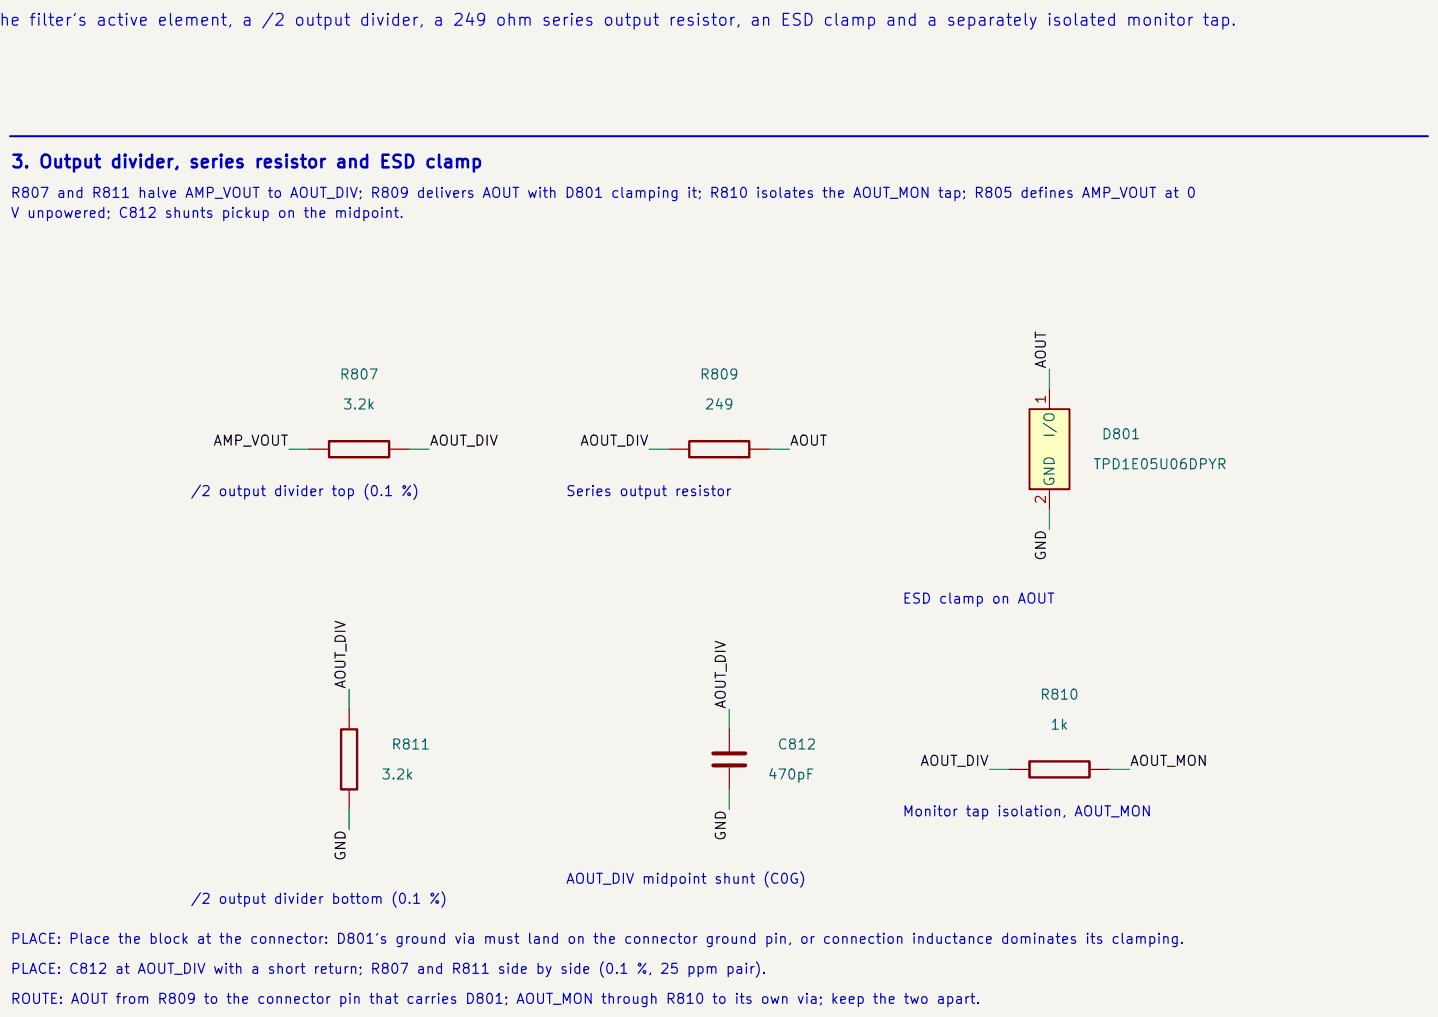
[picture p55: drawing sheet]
<svg xmlns="http://www.w3.org/2000/svg" width="297mm" height="210mm" viewBox="0 0 297 210" stroke-linecap="round" stroke-linejoin="round" font-family="sans-serif">
<defs><g id="words">
<text font-size="2.6" fill="#0000c2" x="2.1" y="35.3">3. Output divider, series resistor and ESD clamp</text>
<text font-size="2.4" fill="#0000c2" x="-.4" y="5.9">he filter's active element, a /2 output divider, a 249 ohm series output resistor, an ESD clamp and a separately isolated monitor tap.</text>
<g font-size="2.1" fill="#0000c2">
<text x="2" y="41.4">R807 and R811 halve AMP_VOUT to AOUT_DIV; R809 delivers AOUT with D801 clamping it; R810 isolates the AOUT_MON tap; R805 defines AMP_VOUT at 0</text>
<text x="2" y="45.5">V unpowered; C812 shunts pickup on the midpoint.</text>
<text x="39.2" y="103">/2 output divider top (0.1 %)</text>
<text x="116.7" y="103">Series output resistor</text>
<text x="186.2" y="125.2">ESD clamp on AOUT</text>
<text x="186.2" y="169.1">Monitor tap isolation, AOUT_MON</text>
<text x="116.7" y="183">AOUT_DIV midpoint shunt (C0G)</text>
<text x="39.2" y="187.2">/2 output divider bottom (0.1 %)</text>
<text x="2" y="195.4">PLACE: Place the block at the connector: D801's ground via must land on the connector ground pin, or connection inductance dominates its clamping.</text>
<text x="2" y="201.6">PLACE: C812 at AOUT_DIV with a short return; R807 and R811 side by side (0.1 %, 25 ppm pair).</text>
<text x="2" y="207.8">ROUTE: AOUT from R809 to the connector pin that carries D801; AOUT_MON through R810 to its own via; keep the two apart.</text>
</g>
<g font-size="2.1" fill="#0f0f0f">
<text x="216.5" y="76.3" transform="rotate(-90 216.5 76.3)">AOUT</text>
<text x="43.9" y="92.5">AMP_VOUT</text>
<text x="88.6" y="92.5">AOUT_DIV</text>
<text x="119.7" y="92.5">AOUT_DIV</text>
<text x="163" y="92.5">AOUT</text>
<text x="216.5" y="116" transform="rotate(-90 216.5 116)">GND</text>
<text x="71.9" y="142.4" transform="rotate(-90 71.9 142.4)">AOUT_DIV</text>
<text x="150.4" y="146.5" transform="rotate(-90 150.4 146.5)">AOUT_DIV</text>
<text x="189.9" y="158.7">AOUT_DIV</text>
<text x="233.2" y="158.7">AOUT_MON</text>
<text x="150.4" y="173.8" transform="rotate(-90 150.4 173.8)">GND</text>
<text x="71.9" y="177.9" transform="rotate(-90 71.9 177.9)">GND</text>
</g>
<g font-size="2.1" fill="#006464">
<text x="70" y="78.9">R807</text>
<text x="144.4" y="78.9">R809</text>
<text x="70.7" y="85.1">3.2k</text>
<text x="145.4" y="85.1">249</text>
<text x="218.3" y="90.6" transform="rotate(-90 218.3 90.6)">I/O</text>
<text x="227.4" y="91.2">D801</text>
<text x="218.3" y="100.6" transform="rotate(-90 218.3 100.6)">GND</text>
<text x="225.6" y="97.4">TPD1E05U06DPYR</text>
<text x="214.6" y="145">R810</text>
<text x="80.7" y="155.3">R811</text>
<text x="160.4" y="155.3">C812</text>
<text x="216.8" y="151.2">1k</text>
<text x="78.6" y="161.5">3.2k</text>
<text x="158.4" y="161.5">470pF</text>
</g>
<g font-size="2.1" fill="#a90000">
<text x="216.5" y="83.6" transform="rotate(-90 216.5 83.6)">1</text>
<text x="216.5" y="104.3" transform="rotate(-90 216.5 104.3)">2</text>
</g>
</g></defs>
<path d="M-.1 -.1h297.2v210.2h-297.2z" fill="#f5f4ef" stroke="#f5f4ef" stroke-width=".21"/>
<path d="M68 91.1h12.4v3.3h-12.4zM142.4 91.1h12.4v3.3h-12.4zM70.5 150.6h3.3v12.4h-3.3zM212.6 157.2h12.4v3.3h-12.4z" fill="none" stroke="#840000" stroke-width=".5"/>
<path d="M63.8 92.8h4.2M80.4 92.8h4.1M138.2 92.8h4.2M154.8 92.8h4.1M72.1 146.5v4.1M150.6 150.6v4.6M150.6 158.5v4.5M208.5 158.9h4.1M225 158.9h4.1M72.1 163v4.1" fill="none" stroke="#840000" stroke-width=".25"/>
<path d="M147.3 155.6h6.6M147.3 158h6.6" fill="none" stroke="#840000" stroke-width=".83"/>
<path d="M212.6 84.5h8.3v16.5h-8.3z" fill="#ffffc2"/>
<path d="M212.6 84.5h8.3v16.5h-8.3z" fill="none" stroke="#840000" stroke-width=".41"/>
<path d="M216.7 80.4v4.1M216.7 101v4.2" fill="none" stroke="#840000" stroke-width=".25"/>
<path d="M2.1 28.1h292.8" fill="none" stroke="#0000c2" stroke-width=".41"/>
<path d="M216.7 76.2v4.2M59.7 92.8h4.1M84.5 92.8h4.1M134.1 92.8h4.1M158.9 92.8h4.1M216.7 105.2v4.1M72.1 142.3v4.2M150.6 146.5v4.1M204.3 158.9h4.2M229.1 158.9h4.2M72.1 167.1v4.2M150.6 163v4.1" fill="none" stroke="#009600" stroke-width=".25"/>
<use href="#words"/>
</svg>
